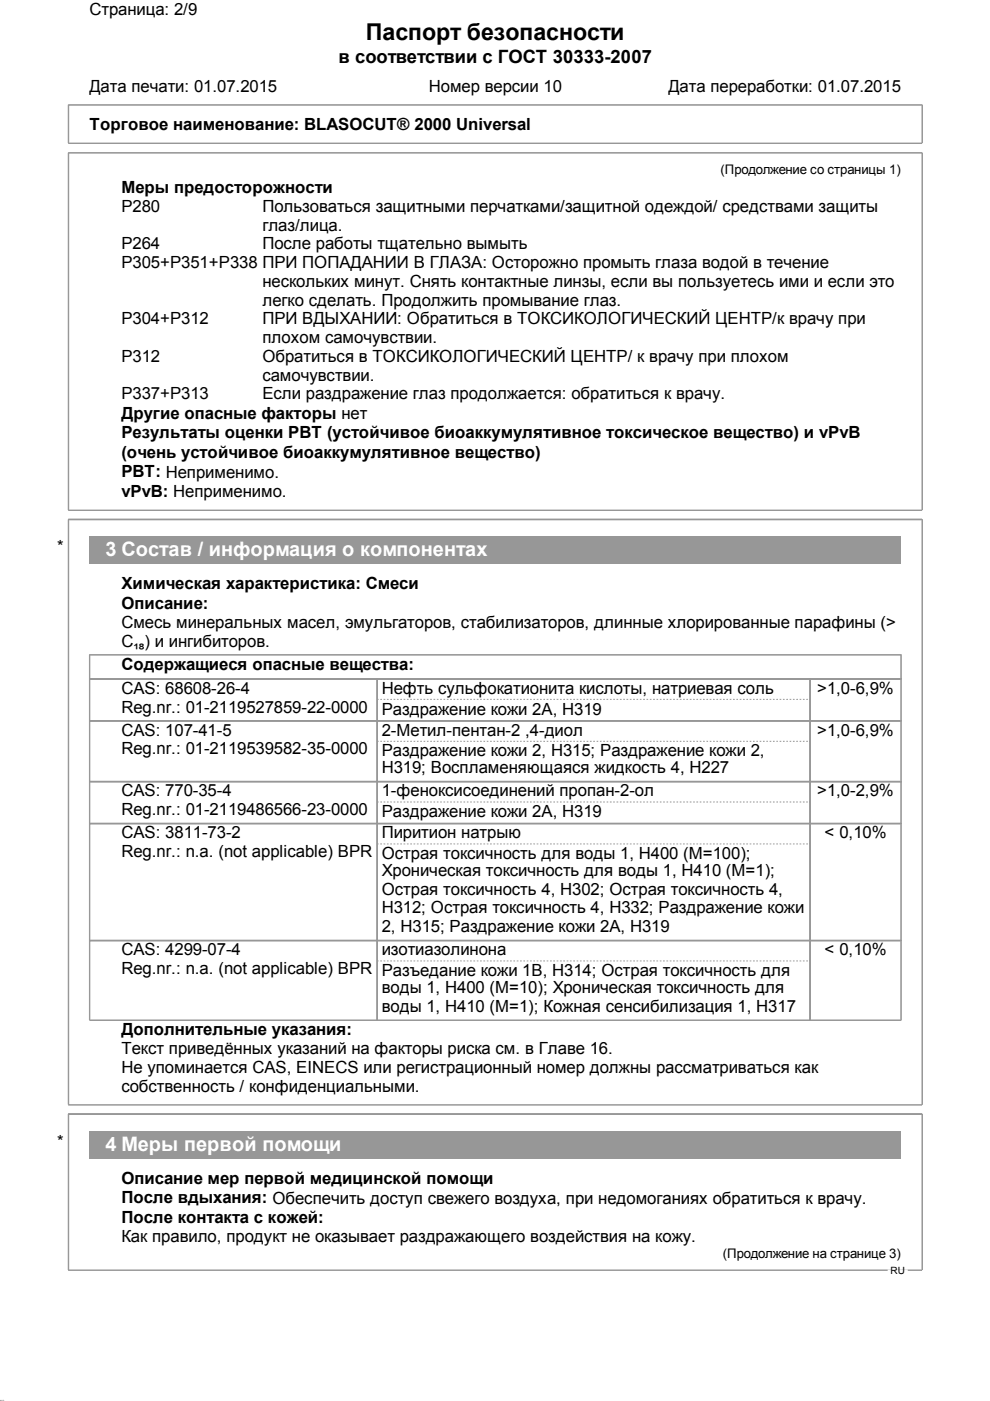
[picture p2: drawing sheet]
<svg xmlns="http://www.w3.org/2000/svg" width="210mm" height="297mm" viewBox="0 0 210 297" stroke-linecap="round" stroke-linejoin="round" font-family="sans-serif">
<defs><g id="words">
<text font-size="4.9" x="77.6" y="8.5">Паспорт безопасности</text>
<g font-size="4.2" fill="#fff">
<text x="22.4" y="117.9">3 Состав / информация о компонентах</text>
<text x="22.4" y="244">4 Меры первой помощи</text>
</g>
<text font-size="3.9" x="71.8" y="13.3">в соответствии с ГОСТ 30333-2007</text>
<g font-size="3.6">
<text x="19" y="3.2">Страница: 2/9</text>
<text x="19" y="19.5">Дата печати: 01.07.2015</text>
<text x="90.9" y="19.5">Номер версии 10</text>
<text x="141.7" y="19.5">Дата переработки: 01.07.2015</text>
<text x="19" y="27.5">Торговое наименование: BLASOCUT® 2000 Universal</text>
<text x="25.7" y="40.8">Меры предосторожности</text>
<text x="25.7" y="44.9">P280</text>
<text x="55.6" y="44.9">Пользоваться защитными перчатками/защитной одеждой/ средствами защиты</text>
<text x="25.7" y="52.9">P264</text>
<text x="55.6" y="48.9">глаз/лица.</text>
<text x="55.6" y="52.9">После работы тщательно вымыть</text>
<text x="25.7" y="56.8">P305+P351+P338 ПРИ ПОПАДАНИИ В ГЛАЗА: Осторожно промыть глаза водой в течение</text>
<text x="55.6" y="60.8">нескольких минут. Снять контактные линзы, если вы пользуетесь ими и если это</text>
<text x="55.6" y="64.8">легко сделать. Продолжить промывание глаз.</text>
<text x="25.7" y="68.8">P304+P312</text>
<text x="55.6" y="68.8">ПРИ ВДЫХАНИИ: Обратиться в ТОКСИКОЛОГИЧЕСКИЙ ЦЕНТР/к врачу при</text>
<text x="25.7" y="76.7">P312</text>
<text x="55.6" y="72.8">плохом самочувствии.</text>
<text x="55.6" y="76.7">Обратиться в ТОКСИКОЛОГИЧЕСКИЙ ЦЕНТР/ к врачу при плохом</text>
<text x="55.6" y="80.7">самочувствии.</text>
<text x="25.7" y="84.7">P337+P313</text>
<text x="25.7" y="88.8">Другие опасные факторы нет</text>
<text x="55.6" y="84.7">Если раздражение глаз продолжается: обратиться к врачу.</text>
<text x="25.7" y="92.9">Результаты оценки PBT (устойчивое биоаккумулятивное токсическое вещество) и vPvB</text>
<text x="25.7" y="97.1">(очень устойчивое биоаккумулятивное вещество)</text>
<text x="25.7" y="101.2">PBT: Неприменимо.</text>
<text x="25.7" y="105.4">vPvB: Неприменимо.</text>
<text x="12.1" y="117.1">*</text>
<text x="25.7" y="124.9">Химическая характеристика: Смеси</text>
<text x="25.7" y="129.1">Описание:</text>
<text x="25.7" y="133.1">Смесь минеральных масел, эмульгаторов, стабилизаторов, длинные хлорированные парафины (&gt;</text>
<text x="25.7" y="137.1">C₁₈) и ингибиторов.</text>
<text x="25.7" y="142.1">Содержащиеся опасные вещества:</text>
<text x="25.7" y="147.1">CAS: 68608-26-4</text>
<text x="80.9" y="147.1">Нефть сульфокатионита кислоты, натриевая соль</text>
<text x="173.2" y="147.1">&gt;1,0-6,9%</text>
<text x="25.7" y="151.1">Reg.nr.: 01-2119527859-22-0000</text>
<text x="25.7" y="156">CAS: 107-41-5</text>
<text x="80.9" y="151.5">Раздражение кожи 2A, H319</text>
<text x="80.9" y="156">2-Метил-пентан-2 ,4-диол</text>
<text x="173.2" y="156">&gt;1,0-6,9%</text>
<text x="25.7" y="160">Reg.nr.: 01-2119539582-35-0000</text>
<text x="80.9" y="160.4">Раздражение кожи 2, H315; Раздражение кожи 2,</text>
<text x="80.9" y="163.9">H319; Воспламеняющаяся жидкость 4, H227</text>
<text x="25.7" y="168.9">CAS: 770-35-4</text>
<text x="25.7" y="172.8">Reg.nr.: 01-2119486566-23-0000</text>
<text x="80.9" y="168.9">1-феноксисоединений пропан-2-ол</text>
<text x="80.9" y="173.3">Раздражение кожи 2A, H319</text>
<text x="173.2" y="168.9">&gt;1,0-2,9%</text>
<text x="25.7" y="177.7">CAS: 3811-73-2</text>
<text x="80.9" y="177.7">Пиритион натрыю</text>
<text x="174.8" y="177.7">&lt; 0,10%</text>
<text x="25.7" y="181.7">Reg.nr.: n.a. (not applicable) BPR</text>
<text x="80.9" y="182.1">Острая токсичность для воды 1, H400 (M=100);</text>
<text x="80.9" y="185.7">Хроническая токсичность для воды 1, H410 (M=1);</text>
<text x="80.9" y="189.7">Острая токсичность 4, H302; Острая токсичность 4,</text>
<text x="80.9" y="193.7">H312; Острая токсичность 4, H332; Раздражение кожи</text>
<text x="80.9" y="197.6">2, H315; Раздражение кожи 2A, H319</text>
<text x="25.7" y="202.6">CAS: 4299-07-4</text>
<text x="80.9" y="202.6">изотиазолинона</text>
<text x="174.8" y="202.6">&lt; 0,10%</text>
<text x="25.7" y="206.5">Reg.nr.: n.a. (not applicable) BPR</text>
<text x="80.9" y="207">Разъедание кожи 1В, H314; Острая токсичность для</text>
<text x="80.9" y="210.5">воды 1, H400 (M=10); Хроническая токсичность для</text>
<text x="80.9" y="214.5">воды 1, H410 (M=1); Кожная сенсибилизация 1, H317</text>
<text x="25.7" y="219.5">Дополнительные указания:</text>
<text x="25.7" y="223.5">Текст приведённых указаний на факторы риска см. в Главе 16.</text>
<text x="25.7" y="227.5">Не упоминается CAS, EINECS или регистрационный номер должны рассматриваться как</text>
<text x="25.7" y="231.5">собственность / конфиденциальными.</text>
<text x="12.1" y="243.2">*</text>
<text x="25.7" y="251">Описание мер первой медицинской помощи</text>
<text x="25.7" y="255.1">После вдыхания: Обеспечить доступ свежего воздуха, при недомоганиях обратиться к врачу.</text>
<text x="25.7" y="259.3">После контакта с кожей:</text>
<text x="25.7" y="263.3">Как правило, продукт не оказывает раздражающего воздействия на кожу.</text>
</g>
<g font-size="2.8">
<text x="152.7" y="36.9">(Продолжение со страницы 1)</text>
<text x="153.2" y="266.7">(Продолжение на странице 3)</text>
</g>
<text font-size="2.1" x="188.8" y="270.1">RU</text>
<text font-size=".3" x="0" y="297">41.1.0</text>
</g></defs>
<path d="M14.5 22.2h181v8.1h-181zM14.5 22.3h181M14.5 30.4h181M14.5 32.4h181v75.7h-181zM14.5 32.5h181M14.6 22.2v8.1M14.6 32.4v75.7M195.6 22.2v8.1M195.6 32.4v75.7M14.5 108.2h181M14.5 110.1h181M14.5 110.2h181" fill="none" stroke="#8f999f" stroke-width=".21"/>
<path d="M19 113.7h171.9v5.8h-171.9z" fill="#8f999f"/>
<g fill="none" stroke="#8f999f" stroke-width=".21">
<path d="M14.5 110.1h181v124.1h-181zM14.5 110.2h181M14.6 110.1v124.1M195.6 110.1v124.1M19 138.8h172.1v77.5h-172.1zM19 138.9h172.1M19 138.8v77.5M191 138.8v77.5M19 144h172.1M19 143.9h172.1M19 152.9h172.1M19 152.8h172.1"/>
<path d="M79.9 143.9v72.4M80 143.9v72.4M171.7 143.9v72.4M171.8 143.9v72.4M19 165.7h172.1M19 165.8h172.1M19 165.6h172.1M19 174.6h172.1M19 174.7h172.1M19 174.5h172.1M19 199.4h172.1M19 199.5h172.1"/>
<path d="M19 199.3h172.1M19 216.4h172.1M14.5 234.3h181M14.5 236.2h181"/>
</g>
<path d="M79.9 148.3h91.9M79.9 157.2h91.9M79.9 170h91.9M79.9 178.9h91.9M79.9 203.7h91.9" fill="none" stroke="#8f999f" stroke-width=".21" stroke-dasharray=".4 .4 .4 .4 .4 .4 .4 .4" stroke-linecap="butt"/>
<path d="M19 239.8h171.9v5.8h-171.9z" fill="#8f999f"/>
<path d="M14.5 236.2h181v33.1h-181zM14.5 236.2h181M14.6 236.2v33.1M195.6 236.2v33.1M14.5 269.4h181" fill="none" stroke="#8f999f" stroke-width=".21"/>
<path d="M188.2 269.3h4.2M188.2 269.4h4.2" fill="none" stroke="#fff" stroke-width=".21"/>
<use href="#words"/>
</svg>
